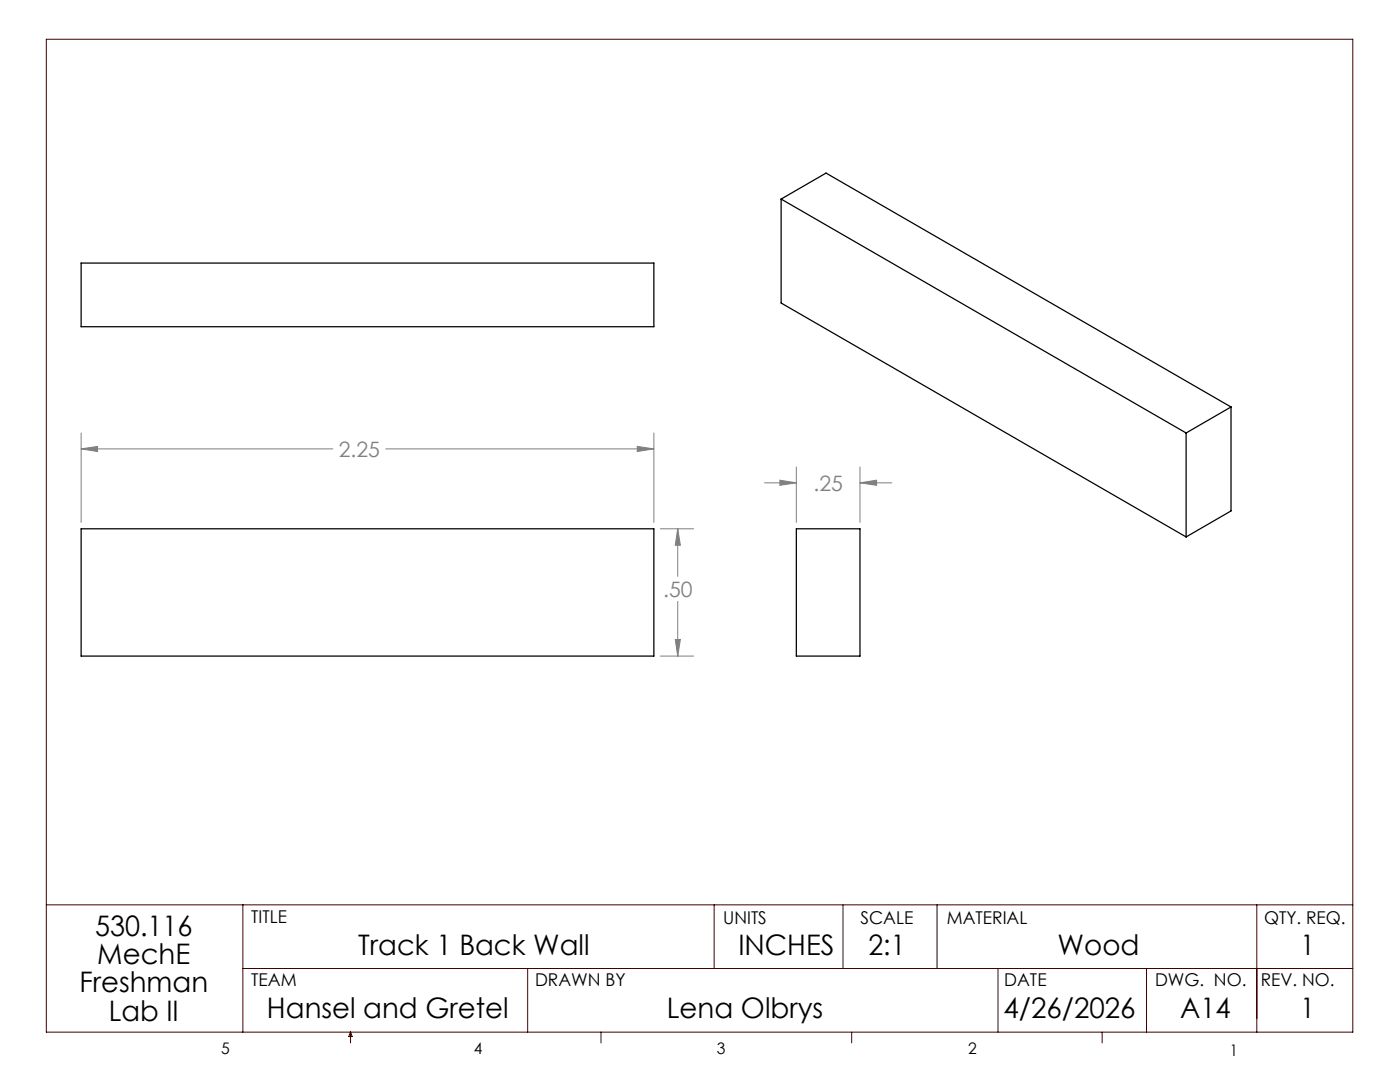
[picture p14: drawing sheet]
<svg xmlns="http://www.w3.org/2000/svg" width="279mm" height="216mm" viewBox="0 0 279 216" stroke-linecap="round" stroke-linejoin="round" font-family="sans-serif">
<defs><g id="words">
<g font-size="5.6">
<text x="19" y="186.7">530.116</text>
<text x="71.5" y="190.6">Track 1 Back Wall</text>
<text x="147.4" y="190.6">INCHES</text>
<text x="173.3" y="190.6">2:1</text>
<text x="211.1" y="190.6">Wood</text>
<text x="259.5" y="190.6">1</text>
<text x="15.9" y="198">Freshman</text>
<text x="19.4" y="192.3">MechE</text>
<text x="21.7" y="203.6">Lab II</text>
<text x="53.3" y="203.2">Hansel and Gretel</text>
<text x="133.1" y="203.2">Lena Olbrys</text>
<text x="200.3" y="203.2">4/26/2026</text>
<text x="235.5" y="203.2">A14</text>
<text x="259.5" y="203.2">1</text>
</g>
<g font-size="4.2" fill="#808080">
<text x="67.6" y="91.2">2.25</text>
<text x="162.4" y="97.9">.25</text>
<text x="132.3" y="119.1">.50</text>
</g>
<g font-size="3.5">
<text x="50.1" y="184.2">TITLE</text>
<text x="144.3" y="184.3">UNITS</text>
<text x="171.7" y="184.3">SCALE</text>
<text x="189" y="184.3">MATERIAL</text>
<text x="252.3" y="184.3">QTY. REQ.</text>
<text x="50.1" y="196.8">TEAM</text>
<text x="106.8" y="196.8">DRAWN BY</text>
<text x="200.4" y="196.8">DATE</text>
<text x="230.5" y="196.8">DWG. NO.</text>
<text x="251.6" y="196.8">REV. NO.</text>
</g>
<g font-size="3.2">
<text x="44.2" y="210.4">5</text>
<text x="94.6" y="210.3">4</text>
<text x="143.1" y="210.4">3</text>
<text x="193.2" y="210.3">2</text>
<text x="245.4" y="210.6">1</text>
</g>
</g></defs>
<path d="M155.9 39.7l80.8 46.7M155.9 39.7l9-5.2 80.8 46.7M155.9 39.7v20.8l80.8 46.6M16.2 52.5h114.3v12.7h-114.3zM236.7 86.4v20.7M245.7 81.2l-9 5.2M245.7 81.2v20.8l-9 5.1M16.2 105.5h114.3v25.4h-114.3zM158.9 105.5h12.7v25.4h-12.7z" fill="none" stroke="#000" stroke-width=".25"/>
<g fill="none" stroke="#808080" stroke-width=".2">
<path d="M16.2 89.6l3.3-.5v1zM16.2 86.4v17.8M16.2 89.6h50.2M77 89.6h53.5M127.2 89.1l3.3 .5-3.3 .5zM130.5 86.4v17.8M152.6 96.3h6.3M155.6 95.8l3.3 .5-3.3 .5zM158.9 93.2v11M171.6 96.3l3.3-.5v1zM171.6 93.2v11M171.6 96.3h6.4"/>
<path d="M131.8 105.5h6.6M135.3 105.5l.5 3.3h-1zM135.3 105.5v9.5M131.8 130.9h6.6M134.8 127.6h1l-.5 3.3zM135.3 120v10.9"/>
</g>
<g fill="none" stroke="#400000" stroke-width=".2">
<path d="M9.2 7.8h260.8v198.2h-260.8zM9.2 180.6h260.8M48.5 180.6v25.4M48.5 193.3h221.5M105.3 193.3v12.7M142.5 180.6v12.7M168.2 180.6v12.7M187 180.6v12.7M199.2 193.3v12.7M228.8 193.3v12.7M250.8 180.6v25.4M70 206v2.1"/>
<path d="M70 206l.3 .8h-.7zM119.9 206v2.1M170 206v2.1M220 206v2.1"/>
</g>
<path d="M127.2 89.1l3.3 .5-3.3 .5zM16.2 89.6l3.3-.5v1zM134.8 127.6h1l-.5 3.3zM135.3 105.5l.5 3.3h-1zM155.6 95.8l3.3 .5-3.3 .5zM171.6 96.3l3.3-.5v1z" fill="#808080"/>
<use href="#words"/>
</svg>
